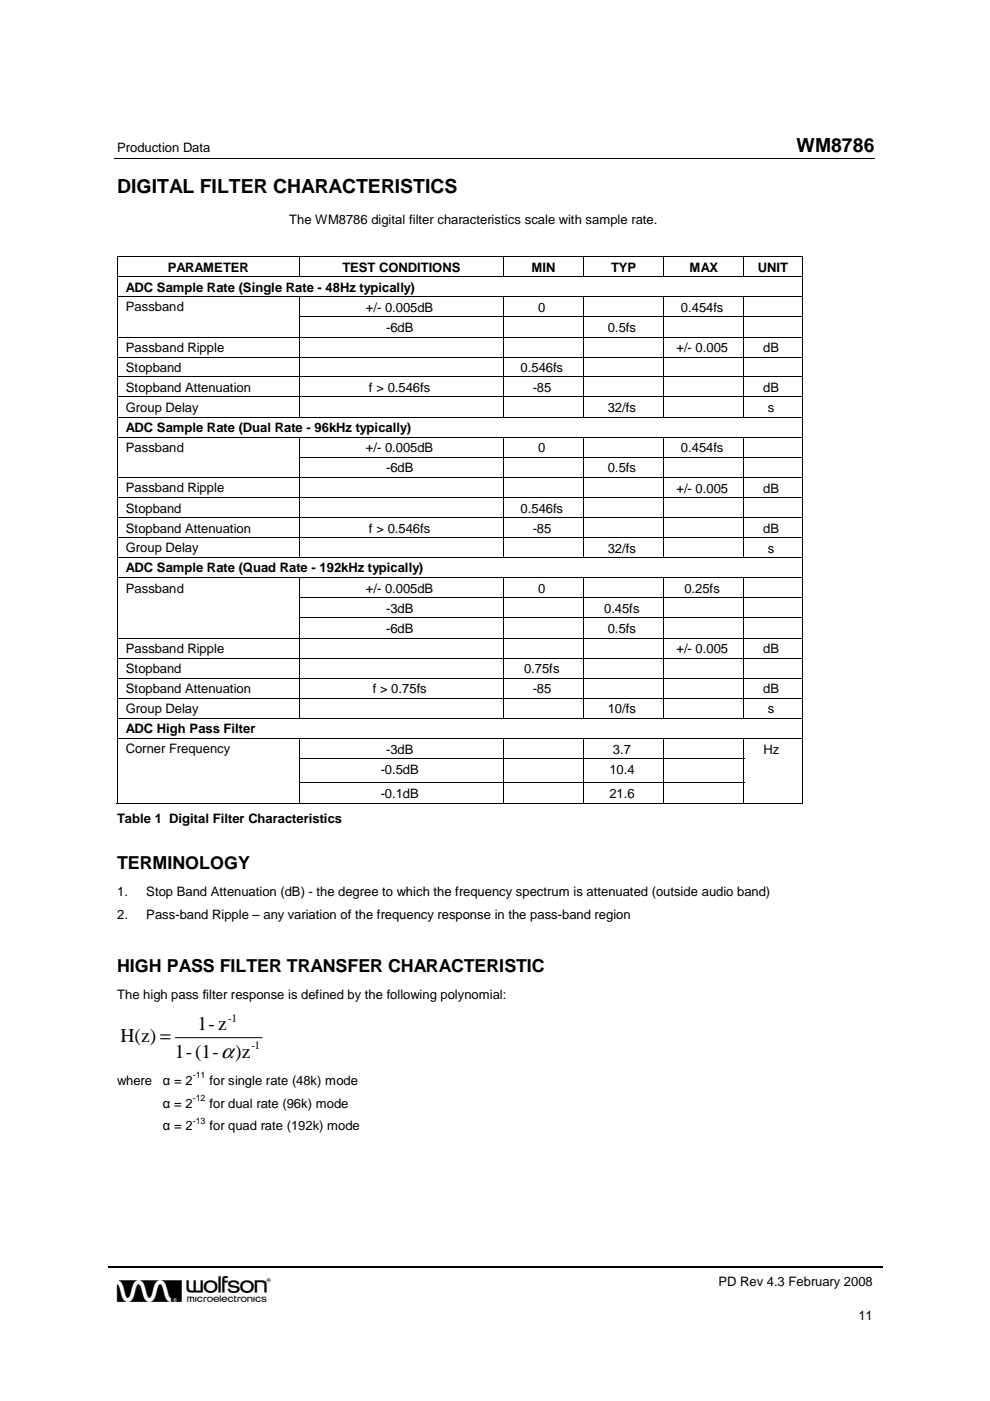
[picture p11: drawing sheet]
<svg xmlns="http://www.w3.org/2000/svg" width="210mm" height="297mm" viewBox="0 0 210 297" stroke-linecap="round" stroke-linejoin="round" font-family="sans-serif">
<defs><g id="words">
<text font-size="6.9" x="24.8" y="276.1">w</text>
<g font-size="4.1">
<text x="168.9" y="32.3">WM8786</text>
<text x="24.8" y="41">DIGITAL FILTER CHARACTERISTICS</text>
<text x="25.5" y="221">H(z) =</text>
<text x="41.9" y="218.4">1-z</text>
<text x="37" y="224.2">1-(1-α)z</text>
</g>
<g font-size="3.8">
<text x="24.8" y="184.3">TERMINOLOGY</text>
<text x="24.8" y="206">HIGH PASS FILTER TRANSFER CHARACTERISTIC</text>
</g>
<g font-size="2.8">
<text x="24.8" y="32.3">Production Data</text>
<text x="61.3" y="47.5">The WM8786 digital filter characteristics scale with sample rate.</text>
<text x="35.6" y="57.6">PARAMETER</text>
<text x="72.6" y="57.6">TEST CONDITIONS</text>
<text x="112.7" y="57.6">MIN</text>
<text x="129.6" y="57.6">TYP</text>
<text x="146.2" y="57.6">MAX</text>
<text x="160.7" y="57.6">UNIT</text>
<text x="26.7" y="61.8">ADC Sample Rate (Single Rate - 48Hz typically)</text>
<text x="26.7" y="66">Passband</text>
<text x="77.6" y="66.1">+/- 0.005dB</text>
<text x="81.9" y="70.4">-6dB</text>
<text x="114.1" y="66.1">0</text>
<text x="128.9" y="70.4">0.5fs</text>
<text x="144.4" y="66.1">0.454fs</text>
<text x="26.7" y="74.6">Passband Ripple</text>
<text x="143.4" y="74.7">+/- 0.005</text>
<text x="161.8" y="74.7">dB</text>
<text x="26.7" y="78.9">Stopband</text>
<text x="26.7" y="83.1">Stopband Attenuation</text>
<text x="78.2" y="83.1">f &gt; 0.546fs</text>
<text x="110.4" y="78.9">0.546fs</text>
<text x="112.9" y="83.1">-85</text>
<text x="161.8" y="83.1">dB</text>
<text x="26.7" y="87.3">Group Delay</text>
<text x="128.9" y="87.4">32/fs</text>
<text x="162.8" y="87.4">s</text>
<text x="26.7" y="91.6">ADC Sample Rate (Dual Rate - 96kHz typically)</text>
<text x="26.7" y="95.8">Passband</text>
<text x="77.6" y="95.9">+/- 0.005dB</text>
<text x="114.1" y="95.9">0</text>
<text x="144.4" y="95.9">0.454fs</text>
<text x="81.9" y="100.2">-6dB</text>
<text x="128.9" y="100.2">0.5fs</text>
<text x="26.7" y="104.4">Passband Ripple</text>
<text x="143.4" y="104.4">+/- 0.005</text>
<text x="161.8" y="104.4">dB</text>
<text x="26.7" y="108.7">Stopband</text>
<text x="26.7" y="112.9">Stopband Attenuation</text>
<text x="78.2" y="112.9">f &gt; 0.546fs</text>
<text x="110.4" y="108.7">0.546fs</text>
<text x="112.9" y="112.9">-85</text>
<text x="161.8" y="112.9">dB</text>
<text x="26.7" y="117.1">Group Delay</text>
<text x="128.9" y="117.2">32/fs</text>
<text x="162.8" y="117.2">s</text>
<text x="26.7" y="121.4">ADC Sample Rate (Quad Rate - 192kHz typically)</text>
<text x="26.7" y="125.6">Passband</text>
<text x="77.6" y="125.7">+/- 0.005dB</text>
<text x="114.1" y="125.7">0</text>
<text x="145.1" y="125.7">0.25fs</text>
<text x="81.9" y="130">-3dB</text>
<text x="128.1" y="130">0.45fs</text>
<text x="81.9" y="134.2">-6dB</text>
<text x="128.9" y="134.2">0.5fs</text>
<text x="26.7" y="138.5">Passband Ripple</text>
<text x="26.7" y="142.7">Stopband</text>
<text x="111.1" y="142.8">0.75fs</text>
<text x="143.4" y="138.5">+/- 0.005</text>
<text x="161.8" y="138.5">dB</text>
<text x="26.7" y="147">Stopband Attenuation</text>
<text x="79" y="147">f &gt; 0.75fs</text>
<text x="112.9" y="147">-85</text>
<text x="161.8" y="147">dB</text>
<text x="26.7" y="151.2">Group Delay</text>
<text x="26.7" y="155.4">ADC High Pass Filter</text>
<text x="128.9" y="151.3">10/fs</text>
<text x="162.8" y="151.3">s</text>
<text x="26.7" y="159.7">Corner Frequency</text>
<text x="81.9" y="159.8">-3dB</text>
<text x="130" y="159.8">3.7</text>
<text x="161.9" y="159.8">Hz</text>
<text x="80.7" y="164">-0.5dB</text>
<text x="129.2" y="164">10.4</text>
<text x="80.7" y="169.2">-0.1dB</text>
<text x="129.2" y="169.2">21.6</text>
<text x="24.8" y="174.5">Table 1 Digital Filter Characteristics</text>
<text x="24.8" y="190">1.</text>
<text x="31" y="190">Stop Band Attenuation (dB) - the degree to which the frequency spectrum is attenuated (outside audio band)</text>
<text x="24.8" y="194.9">2.</text>
<text x="31" y="194.9">Pass-band Ripple – any variation of the frequency response in the pass-band region</text>
<text x="24.8" y="211.8">The high pass filter response is defined by the following polynomial:</text>
<text x="24.8" y="230">where</text>
<text x="34.5" y="230">α = 2</text>
<text x="44.4" y="230">for single rate (48k) mode</text>
<text x="34.5" y="234.8">α = 2</text>
<text x="34.5" y="239.6">α = 2</text>
<text x="44.4" y="234.8">for dual rate (96k) mode</text>
<text x="44.4" y="239.6">for quad rate (192k) mode</text>
<text x="152.3" y="272.7">PD Rev 4.3 February 2008</text>
<text x="182" y="279.9">11</text>
</g>
<g font-size="2.4">
<text x="48.3" y="216.6">-1</text>
<text x="53.3" y="222.4">-1</text>
</g>
<g font-size="1.9">
<text x="40.9" y="228.6">-11</text>
<text x="40.9" y="233.5">-12</text>
<text x="40.9" y="238.3">-13</text>
</g>
</g></defs>
<g fill="none" stroke="#000" stroke-width=".21">
<path d="M24.3 33.6h161.2M24.8 54.4h145.4M24.8 58.6h145.4M24.8 54.5v4M24.8 58.7v4.1M63.5 54.5v4M106.8 54.5v4M123.7 54.5v4M140.8 54.5v4M157.7 54.5v4M170.1 54.5v4M170.1 58.7v4.1"/>
<path d="M24.8 62.9h145.4M24.8 71.5h145.4M24.8 75.7h145.4M24.8 79.9h145.4M24.8 62.9v4.2M24.8 67.2v4.2M24.8 71.5v4.1M24.8 75.8v4M63.4 67.1h106.8M63.5 62.9v4.2M63.5 67.2v4.2M63.5 71.5v4.1"/>
<path d="M63.5 75.8v4M106.8 62.9v4.2M106.8 67.2v4.2M106.8 71.5v4.1M106.8 75.8v4M123.7 62.9v4.2M123.7 67.2v4.2M123.7 71.5v4.1M123.7 75.8v4M140.8 62.9v4.2M140.8 67.2v4.2M140.8 71.5v4.1"/>
<path d="M140.8 75.8v4M157.7 62.9v4.2M157.7 67.2v4.2M157.7 71.5v4.1M157.7 75.8v4M170.1 62.9v4.2M170.1 67.2v4.2M170.1 71.5v4.1M170.1 75.8v4M24.8 84.2h145.4M24.8 88.4h145.4M24.8 92.7h145.4"/>
<path d="M24.8 80v4.1M24.8 84.2v4.1M24.8 88.5v4.1M24.8 92.8v4.1M24.8 97v4.1M63.4 96.9h106.8M63.5 80v4.1M63.5 84.2v4.1M63.5 92.8v4.1M63.5 97v4.1M106.8 80v4.1M106.8 84.2v4.1"/>
<path d="M106.8 92.8v4.1M106.8 97v4.1M123.7 80v4.1M123.7 84.2v4.1M123.7 92.8v4.1M123.7 97v4.1M140.8 80v4.1M140.8 84.2v4.1M140.8 92.8v4.1M140.8 97v4.1M157.7 80v4.1M157.7 84.2v4.1"/>
<path d="M157.7 92.8v4.1M157.7 97v4.1M170.1 80v4.1M170.1 84.2v4.1M170.1 88.5v4.1M170.1 92.8v4.1M170.1 97v4.1M24.8 101.2h145.4M24.8 105.5h145.4M24.8 109.7h145.4M24.8 114h145.4M24.8 118.2h145.4"/>
<path d="M24.8 101.3v4.1M24.8 105.6v4M24.8 109.8v4.1M24.8 114v4.1M24.8 118.3v4.1M63.5 101.3v4.1M63.5 105.6v4M63.5 109.8v4.1M63.5 114v4.1M106.8 101.3v4.1M106.8 105.6v4M106.8 109.8v4.1"/>
<path d="M106.8 114v4.1M123.7 101.3v4.1M123.7 105.6v4M123.7 109.8v4.1M123.7 114v4.1M140.8 101.3v4.1M140.8 105.6v4M140.8 109.8v4.1M140.8 114v4.1M157.7 101.3v4.1M157.7 105.6v4M157.7 109.8v4.1"/>
<path d="M157.7 114v4.1M170.1 101.3v4.1M170.1 105.6v4M170.1 109.8v4.1M170.1 114v4.1M170.1 118.3v4.1M24.8 122.5h145.4M24.8 135.3h145.4M24.8 139.6h145.4M24.8 122.6v4.1M24.8 126.8v4.1M24.8 131.1v4.1"/>
<path d="M24.8 135.4v4.1M24.8 139.7v4M63.4 126.7h106.8M63.4 131h106.8M63.5 122.6v4.1M63.5 126.8v4.1M63.5 131.1v4.1M63.5 135.4v4.1M63.5 139.7v4M106.8 122.6v4.1M106.8 126.8v4.1M106.8 131.1v4.1"/>
<path d="M106.8 135.4v4.1M106.8 139.7v4M123.7 122.6v4.1M123.7 126.8v4.1M123.7 131.1v4.1M123.7 135.4v4.1M123.7 139.7v4M140.8 122.6v4.1M140.8 126.8v4.1M140.8 131.1v4.1M140.8 135.4v4.1M140.8 139.7v4"/>
<path d="M157.7 122.6v4.1M157.7 126.8v4.1M157.7 131.1v4.1M157.7 135.4v4.1M157.7 139.7v4M170.1 122.6v4.1M170.1 126.8v4.1M170.1 131.1v4.1M170.1 135.4v4.1M170.1 139.7v4M24.8 143.8h145.4M24.8 148h145.4"/>
<path d="M24.8 152.3h145.4M24.8 156.5h145.4M24.8 143.9v4.1M24.8 148.1v4.1M24.8 152.4v4.1M24.8 156.6v4.1M63.5 143.9v4.1M63.5 148.1v4.1M63.5 156.6v4.1M106.8 143.9v4.1M106.8 148.1v4.1M106.8 156.6v4.1"/>
<path d="M123.7 143.9v4.1M123.7 148.1v4.1M123.7 156.6v4.1M140.8 143.9v4.1M140.8 148.1v4.1M140.8 156.6v4.1M157.7 143.9v4.1M157.7 148.1v4.1M157.7 156.6v4.1M170.1 143.9v4.1M170.1 148.1v4.1M170.1 152.4v4.1"/>
<path d="M170.1 156.6v4.1M24.8 170.3h38.6M24.8 160.9v5M24.8 166v4.3M63.4 160.8h94.4M63.4 166h94.4M63.5 160.9v5M63.5 166v4.3M63.6 170.3h43.1M106.8 160.9v5M106.8 166v4.3M106.8 170.3h16.9"/>
<path d="M123.7 160.9v5M123.7 166v4.3M123.8 170.3h16.9M140.8 160.9v5M140.8 166v4.3M140.8 170.3h16.8M157.7 160.9v5M157.7 166v4.3M157.8 170.3h12.2M170.1 160.9v5M170.1 166v4.3M37.2 220h18.4"/>
</g>
<path d="M23 268.7h164.3" fill="none" stroke="#000" stroke-width=".34"/>
<path d="M24.8 54.3h.1v.2h-.1zM170 54.3h.2v.2h-.2zM24.8 67.1h.1v.1h-.1zM24.8 96.9h.1v.1h-.1zM24.8 126.7h.1v.1h-.1zM24.8 130.9h.1v.2h-.1zM24.8 160.7h.1v.2h-.1zM24.8 165.9l.1 .1zM170 160.7h.2v.2h-.2zM170 165.9l.2 .1zM170 170.2h.2v.1h-.2z" fill="#000"/>
<use href="#words"/>
</svg>
